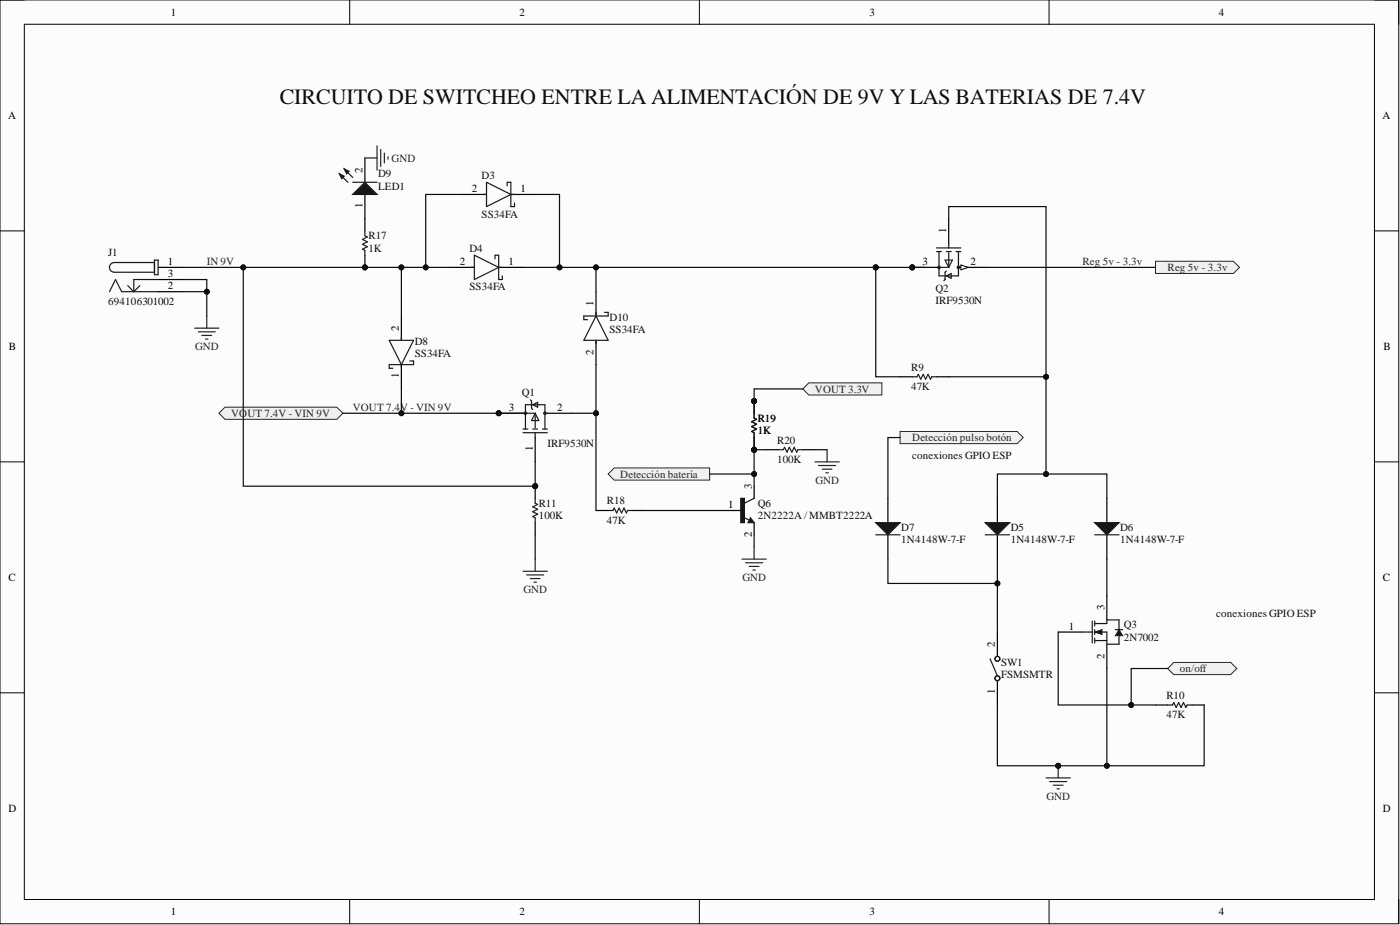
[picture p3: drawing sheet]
<svg xmlns="http://www.w3.org/2000/svg" width="292mm" height="193mm" viewBox="0 0 292 193" stroke-linecap="round" stroke-linejoin="round" font-family="sans-serif">
<defs><g id="words">
<text font-size="4.6" fill="#0e0e0e" x="58.4" y="21.8">CIRCUITO DE SWITCHEO ENTRE LA ALIMENTACIÓN DE 9V Y LAS BATERIAS DE 7.4V</text>
<g font-size="2.3">
<text x="35.6" y="3.3">1</text>
<text x="108.4" y="3.3">2</text>
<text x="181.4" y="3.3">3</text>
<text x="254.3" y="3.3">4</text>
<text x="1.7" y="24.8">A</text>
<text x="288.5" y="24.8">A</text>
<text x="75.6" y="36" transform="rotate(-90 75.6 36)">2</text>
<text x="98.5" y="40.1">2</text>
<text x="108.6" y="40.1">1</text>
<text x="75.6" y="43.4" transform="rotate(-90 75.6 43.4)">1</text>
<text x="197.4" y="48.7" transform="rotate(-90 197.4 48.7)">1</text>
<text x="35" y="55.3">1</text>
<text x="35" y="57.8">3</text>
<text x="95.9" y="55.3">2</text>
<text x="106.1" y="55.3">1</text>
<text x="192.4" y="55.3">3</text>
<text x="202.5" y="55.3">2</text>
<text x="35" y="60.3">2</text>
<text x="123.8" y="63.9" transform="rotate(-90 123.8 63.9)">1</text>
<text x="83.2" y="69" transform="rotate(-90 83.2 69)">2</text>
<text x="1.9" y="73">B</text>
<text x="123.8" y="74" transform="rotate(-90 123.8 74)">2</text>
<text x="288.6" y="73">B</text>
<text x="83.2" y="78.9" transform="rotate(-90 83.2 78.9)">1</text>
<text x="106.2" y="85.7">3</text>
<text x="116.2" y="85.7">2</text>
<text x="111.2" y="94.2" transform="rotate(-90 111.2 94.2)">1</text>
<text x="156.8" y="101.9" transform="rotate(-90 156.8 101.9)">3</text>
<text x="151.9" y="106">1</text>
<text x="156.8" y="112.1" transform="rotate(-90 156.8 112.1)">2</text>
<text x="1.8" y="121.2">C</text>
<text x="288.5" y="121.2">C</text>
<text x="223" y="131.3">1</text>
<text x="230.4" y="127.3" transform="rotate(-90 230.4 127.3)">3</text>
<text x="207.6" y="134.9" transform="rotate(-90 207.6 134.9)">2</text>
<text x="230.4" y="137.4" transform="rotate(-90 230.4 137.4)">2</text>
<text x="207.6" y="144.9" transform="rotate(-90 207.6 144.9)">1</text>
<text x="1.8" y="169.4">D</text>
<text x="288.5" y="169.4">D</text>
<text x="35.6" y="190.9">1</text>
<text x="108.4" y="190.9">2</text>
<text x="181.4" y="190.9">3</text>
<text x="254.3" y="190.9">4</text>
</g>
<g font-size="2.3" fill="#262626">
<text x="81.7" y="33.7">GND</text>
<text x="43.1" y="55.3">IN 9V</text>
<text x="225.9" y="55.3">Reg 5v - 3.3v</text>
<text x="243.6" y="56.5">Reg 5v - 3.3v</text>
<text x="40.7" y="73">GND</text>
<text x="170" y="81.9">VOUT 3.3V</text>
<text x="48.2" y="87">VOUT 7.4V - VIN 9V</text>
<text x="73.6" y="85.7">VOUT 7.4V - VIN 9V</text>
<text x="190.3" y="92">Detección pulso botón</text>
<text x="129.4" y="99.7">Detección batería</text>
<text x="170.1" y="100.9">GND</text>
<text x="109.2" y="123.7">GND</text>
<text x="154.9" y="121.2">GND</text>
<text x="246.2" y="140.2">on/off</text>
<text x="218.3" y="166.9">GND</text>
</g>
<g font-size="2.3" fill="#0e0e0e">
<text x="78.9" y="37">D9</text>
<text x="78.9" y="39.6">LED1</text>
<text x="100.5" y="37.3">D3</text>
<text x="100.5" y="45.4">SS34FA</text>
<text x="22.6" y="53.5">J1</text>
<text x="76.9" y="52.5">1K</text>
<text x="76.9" y="49.9">R17</text>
<text x="98" y="52.5">D4</text>
<text x="22.6" y="63.6">694106301002</text>
<text x="98" y="60.6">SS34FA</text>
<text x="195.2" y="60.9">Q2</text>
<text x="195.2" y="63.4">IRF9530N</text>
<text x="127.1" y="66.9">D10</text>
<text x="127.1" y="69.5">SS34FA</text>
<text x="86.5" y="72">D8</text>
<text x="86.5" y="74.5">SS34FA</text>
<text x="190.1" y="77.3">R9</text>
<text x="108.9" y="82.7">Q1</text>
<text x="190.1" y="81.4">47K</text>
<text x="158.1" y="88">R19</text>
<text x="114.2" y="93.3">IRF9530N</text>
<text x="158.1" y="90.5">1K</text>
<text x="162.2" y="92.6">R20</text>
<text x="190.3" y="95.8">conexiones GPIO ESP</text>
<text x="162.2" y="96.6">100K</text>
<text x="112.4" y="105.7">R11</text>
<text x="126.6" y="105.2">R18</text>
<text x="158.1" y="105.7">Q6</text>
<text x="112.4" y="108.3">100K</text>
<text x="126.6" y="109.3">47K</text>
<text x="158.1" y="108.3">2N2222A/ MMBT2222A</text>
<text x="188" y="110.8">D7</text>
<text x="188" y="113.3">1N4148W-7-F</text>
<text x="210.9" y="110.8">D5</text>
<text x="210.9" y="113.3">1N4148W-7-F</text>
<text x="233.7" y="110.8">D6</text>
<text x="233.7" y="113.3">1N4148W-7-F</text>
<text x="234.5" y="131.1">Q3</text>
<text x="253.8" y="128.8">conexiones GPIO ESP</text>
<text x="234.5" y="133.6">2N7002</text>
<text x="208.9" y="139">SW1</text>
<text x="208.9" y="141.5">FSMSMTR</text>
<text x="243.4" y="149.9">47K</text>
<text x="243.4" y="145.8">R10</text>
</g>
</g></defs>
<path d="M0 0h291.8v192.7h-291.8z" fill-rule="evenodd" fill="#fcfcfc"/>
<path d="M0 0h291.8v192.7h-291.8z" fill="none" stroke="#000" stroke-width=".21"/>
<path d="M5.1 5.1h281.7v182.5h-281.7z" fill-rule="evenodd" fill="#fcfcfc"/>
<g fill="none" stroke="#000" stroke-width=".21">
<path d="M0 0h5.1M73 0v5.1M145.9 0v5.1M218.9 0v5.1M286.8 0h5v5.1M5.1 5.1h281.7v182.5h-281.7zM0 48.2h5.1M286.8 48.2h5M0 96.4h5.1M286.8 96.4h5M0 144.5h5.1M286.8 144.5h5"/>
<path d="M73 187.6v5.1M145.9 187.6v5.1M218.9 187.6v5.1M291.8 187.6v5.1"/>
</g>
<path d="M109.1 119.2h5.1M109.9 119.9h3.5M111.7 116.6v2.6M110.6 120.7h2.1M111.4 121.5h.5M220.8 159.8v2.5M218.2 162.3h5.1M219 163h3.6M219.8 163.8h2M220.5 164.6h.5" fill="none" stroke="#262626" stroke-width=".25"/>
<circle cx="220.8" cy="159.8" r=".51" fill="#0e0e0e"/>
<circle cx="220.8" cy="159.8" r=".51" fill="none" stroke="#0e0e0e" stroke-width=".21"/>
<path d="M93.9 55.8h5.1M96.4 40.6h5.1M104 55.8h5.1M106.6 40.6h5.1M185.3 104v5M185.3 111.6v5" fill="none" stroke="#000" stroke-width=".25"/>
<path d="M101.5 38l5.1 2.6-5.1 2.5zM105.8 38.8v-.8h.8v5.1h.7v-.8M98.2 55.8h.8M99 53.2l5 2.6-5 2.5zM100.7 40.6h.8M103.3 54v-.8h.7v5.1h.8v-.7M104 55.8h.8M106.6 40.6h.7" fill="none" stroke="#1c1c1c" stroke-width=".25"/>
<path d="M182.7 109h5.1l-2.5 2.6z" fill="#1c1c1c"/>
<path d="M182.7 109h5.1l-2.5 2.6zM182.7 111.6h5.1" fill="none" stroke="#1c1c1c" stroke-width=".25"/>
<path d="M230.9 104v5M230.9 111.6v5" fill="none" stroke="#000" stroke-width=".25"/>
<path d="M228.4 109h5.1l-2.6 2.6z" fill="#1c1c1c"/>
<path d="M228.4 109h5.1l-2.6 2.6zM228.4 111.6h5.1" fill="none" stroke="#1c1c1c" stroke-width=".25"/>
<path d="M208.1 104v5M208.1 111.6v5" fill="none" stroke="#000" stroke-width=".25"/>
<path d="M205.6 109h5l-2.5 2.6z" fill="#1c1c1c"/>
<g fill="none" stroke="#1c1c1c" stroke-width=".25">
<path d="M205.6 109h5l-2.5 2.6zM205.6 111.6h5M206.6 137.4l1.5 3.6M225.9 131.9h2M227.9 129.6v4.5M228.4 130.1h2.5M228.4 131.9h2.5v2.5M228.4 133.6h2.5M228.4 129.6v1M228.4 131.3v1.1M228.4 133.1v1"/>
<circle cx="208.1" cy="137.4" r=".51"/>
<circle cx="208.1" cy="141.5" r=".51"/>
</g>
<path d="M208.1 131.9v5M220.8 131.9h5.1M230.9 124.2v5.1M230.9 134.4v5.1M208.1 142v5.1" fill="none" stroke="#000" stroke-width=".25"/>
<path d="M228.4 131.9l1.5-.6v1.1z" fill="#1c1c1c"/>
<path d="M228.4 131.9l1.5-.6v1.1z" fill="none" stroke="#1c1c1c" stroke-width=".21"/>
<path d="M230.9 130.1v-.8h2.6v2M233.5 132.6v1.8h-2.6" fill="none" stroke="#1c1c1c" stroke-width=".25"/>
<path d="M233.5 131.3l.7 1.3h-1.5z" fill="#1c1c1c"/>
<path d="M233.5 131.3l.7 1.3h-1.5z" fill="none" stroke="#1c1c1c" stroke-width=".21"/>
<path d="M232.7 131.3h1.5" fill="none" stroke="#1c1c1c" stroke-width=".25"/>
<circle cx="104" cy="86.2" r=".51" fill="#0e0e0e"/>
<circle cx="104" cy="86.2" r=".51" fill="none" stroke="#0e0e0e" stroke-width=".21"/>
<g fill="none" stroke="#1c1c1c" stroke-width=".25">
<path d="M109.1 90.3h5.1M109.1 89.5h1M109.1 86.2h2.6M109.6 89.5v-5.1h4.1v5.1M110.6 83.4l.3 .3v1.5l.3 .2M111.2 89.5h1M111.2 84.4l1-.5v1zM111.7 86.2l.7 1.5h-1.5zM111.7 86.2v3.1M111.7 90.3v1M113.2 89.5h1M113.7 86.2h.5"/>
<circle cx="109.6" cy="86.2" r=".25"/>
<circle cx="113.7" cy="86.2" r=".25"/>
</g>
<path d="M104 86.2h5.1M111.7 91.3v5.1" fill="none" stroke="#000" stroke-width=".25"/>
<circle cx="104" cy="86.2" r=".51" fill="#0e0e0e"/>
<circle cx="104" cy="86.2" r=".51" fill="none" stroke="#0e0e0e" stroke-width=".21"/>
<path d="M114.2 86.2h5.1" fill="none" stroke="#000" stroke-width=".25"/>
<circle cx="190.3" cy="55.8" r=".51" fill="#0e0e0e"/>
<circle cx="190.3" cy="55.8" r=".51" fill="none" stroke="#0e0e0e" stroke-width=".21"/>
<g fill="none" stroke="#1c1c1c" stroke-width=".25">
<path d="M195.4 51.7h5.1M195.4 52.5h1M195.4 55.8h2.5M195.9 52.5v5.1h4.1v-5.1M197.2 54.3h1.5l-.8 1.5zM197.4 52.5h1.1M197.4 57.6l1.1-.6v1.1zM197.4 56.5l-.2 .3v1.5l-.3 .3M197.9 50.7v1M197.9 52.7v3.1M199.5 52.5h1M200 55.8h.5"/>
<circle cx="195.9" cy="55.8" r=".26"/>
<circle cx="200" cy="55.8" r=".26"/>
</g>
<path d="M190.3 55.8h5.1M197.9 45.6v5.1" fill="none" stroke="#000" stroke-width=".25"/>
<circle cx="190.3" cy="55.8" r=".51" fill="#0e0e0e"/>
<circle cx="190.3" cy="55.8" r=".51" fill="none" stroke="#0e0e0e" stroke-width=".21"/>
<path d="M200.5 55.8h5.1" fill="none" stroke="#000" stroke-width=".25"/>
<path d="M200.5 55.3l1.5 .5-1.5 .5z" fill="#fbfbfb"/>
<path d="M200.5 55.3l1.5 .5-1.5 .5z" fill="none" stroke="#000" stroke-width=".21"/>
<path d="M187.8 78.6h2.5M195.4 78.6h2.5" fill="none" stroke="#000" stroke-width=".25"/>
<path d="M190.3 78.6h1l.3-.5 .5 1 .5-1 .5 1 .5-1 .5 1 .3-.5h1" fill="none" stroke="#1c1c1c" stroke-width=".25"/>
<circle cx="111.7" cy="101.4" r=".51" fill="#0e0e0e"/>
<circle cx="111.7" cy="101.4" r=".51" fill="none" stroke="#0e0e0e" stroke-width=".21"/>
<path d="M111.7 101.4v2.6" fill="none" stroke="#000" stroke-width=".25"/>
<circle cx="111.7" cy="101.4" r=".51" fill="#0e0e0e"/>
<circle cx="111.7" cy="101.4" r=".51" fill="none" stroke="#0e0e0e" stroke-width=".21"/>
<path d="M33 55.8h5.1M33 58.3h5.1M33 60.9h5.1M111.7 109v2.6M241.1 147.1h2.5M248.7 147.1h2.5" fill="none" stroke="#000" stroke-width=".25"/>
<path d="M26.6 59.6l1.3 1.3M29.2 59.6l-1.3 1.3M32.2 54.8h-8.3a1.01 1.01 0 0 0-1.1 1 1.01 1.01 0 0 0 1.1 1h8.3M32.2 54.3h.8v3h-.8zM33 58.3h-5.1v2.6M22.8 60.9l1.3-2.6 1.3 2.6h7.6M111.7 104v1l.5 .2-1 .5 1 .5-1 .6 1 .5-1 .5 .5 .2v1M243.6 147.1h1l.3-.5 .5 1 .5-1 .5 1 .5-1 .5 1 .3-.5h1" fill="none" stroke="#1c1c1c" stroke-width=".25"/>
<path d="M40.6 68.5h5.1M41.4 69.2h3.5M42.1 70h2.1M42.9 70.7h.5M43.1 65.9v2.6" fill="none" stroke="#262626" stroke-width=".25"/>
<circle cx="76.1" cy="55.8" r=".51" fill="#0e0e0e"/>
<circle cx="76.1" cy="55.8" r=".51" fill="none" stroke="#0e0e0e" stroke-width=".21"/>
<path d="M76.1 45.6v2.6M76.1 53.2v2.6" fill="none" stroke="#000" stroke-width=".25"/>
<circle cx="76.1" cy="55.8" r=".51" fill="#0e0e0e"/>
<circle cx="76.1" cy="55.8" r=".51" fill="none" stroke="#0e0e0e" stroke-width=".21"/>
<path d="M76.1 48.2v1l.5 .2-1 .5 1 .6-1 .5 1 .5-1 .5 .5 .2v1" fill="none" stroke="#1c1c1c" stroke-width=".25"/>
<path d="M76.1 33v5M76.1 40.6v5" fill="none" stroke="#000" stroke-width=".25"/>
<path d="M73.6 40.6l2.5-2.6 2.6 2.6z" fill="#1c1c1c"/>
<path d="M70.8 36.3l1.8 1.7M71.8 35.2l1.8 1.8M73.6 40.6l2.5-2.6 2.6 2.6z" fill="none" stroke="#1c1c1c" stroke-width=".25"/>
<path d="M71.8 35.2l1 .5-.5 .6z" fill="#1c1c1c"/>
<path d="M71.8 35.2l1 .5-.5 .6z" fill="none" stroke="#1c1c1c" stroke-width=".25"/>
<path d="M70.8 36.3l1 .5-.5 .5z" fill="#1c1c1c"/>
<path d="M70.8 36.3l1 .5-.5 .5zM73.6 38h5.1M81.2 71h5.1l-2.6 5.1zM83.7 70.2v.8M83.7 76.1v.7M85.5 75.3h.8v.8h-5.1v.7h.8M124.4 65.9l2.5 5.1h-5.1zM124.4 65.2v.7M124.4 71v.8M126.1 65.2h.8v.7h-5.1v.8h.8" fill="none" stroke="#1c1c1c" stroke-width=".25"/>
<path d="M76.1 33h2.6M78.7 30.4v5.1M79.4 31.2v3.5M80.2 31.9v2.1M81 32.7v.5" fill="none" stroke="#262626" stroke-width=".25"/>
<path d="M83.7 65.9v5.1M83.7 76.1v5M124.4 60.9v5M124.4 71v5.1" fill="none" stroke="#000" stroke-width=".25"/>
<circle cx="157.3" cy="83.7" r=".51" fill="#0e0e0e"/>
<circle cx="157.3" cy="83.7" r=".51" fill="none" stroke="#0e0e0e" stroke-width=".21"/>
<circle cx="157.3" cy="93.8" r=".51" fill="#0e0e0e"/>
<circle cx="157.3" cy="93.8" r=".51" fill="none" stroke="#0e0e0e" stroke-width=".21"/>
<path d="M157.3 83.7v2.5" fill="none" stroke="#000" stroke-width=".25"/>
<circle cx="157.3" cy="83.7" r=".51" fill="#0e0e0e"/>
<circle cx="157.3" cy="83.7" r=".51" fill="none" stroke="#0e0e0e" stroke-width=".21"/>
<path d="M157.3 91.3v2.5" fill="none" stroke="#000" stroke-width=".25"/>
<circle cx="157.3" cy="93.8" r=".51" fill="#0e0e0e"/>
<circle cx="157.3" cy="93.8" r=".51" fill="none" stroke="#0e0e0e" stroke-width=".21"/>
<path d="M157.3 86.2v1l.5 .3-1 .5 1 .5-1 .5 1 .5-1 .5 .5 .3v1M162.4 93.8h1l.3-.5 .5 1 .5-1 .5 1 .5-1 .5 1 .3-.5h1M126.9 106.5h1l.3-.5 .5 1 .5-1 .5 1 .5-1 .5 1 .2-.5h1.1" fill="none" stroke="#1c1c1c" stroke-width=".25"/>
<path d="M159.9 93.8h2.5M167.5 93.8h2.5M124.4 106.5h2.5M132 106.5h2.5" fill="none" stroke="#000" stroke-width=".25"/>
<path d="M154.5 104h.8v5h-.8z" fill-rule="evenodd" fill="#1c1c1c"/>
<path d="M154.5 104h.8v5h-.8zM155.1 107.9l1.2 .6M157.3 104l-2 1" fill="none" stroke="#1c1c1c" stroke-width=".25"/>
<path d="M156.6 108l.7 1h-1.2z" fill="#1c1c1c"/>
<path d="M156.6 108l.7 1h-1.2z" fill="none" stroke="#1c1c1c" stroke-width=".25"/>
<path d="M152.3 106.5h2.5M157.3 101.4v2.6M157.3 109v2.6" fill="none" stroke="#000" stroke-width=".25"/>
<path d="M170 96.4h5.1M170.8 97.1h3.5M171.6 97.9h2M172.3 98.6h.5M172.6 93.8v2.6M154.8 116.6h5.1M155.6 117.4h3.5M156.3 118.2h2.1M157.1 118.9h.5M157.3 114.1v2.5" fill="none" stroke="#262626" stroke-width=".25"/>
<path d="M167.5 81.1l1.3-1.2h15.2v2.5h-15.2z" fill-rule="evenodd" fill="#f0f0f0"/>
<path d="M167.5 81.1l1.3-1.2h15.2v2.5h-15.2z" fill="none" stroke="#262626" stroke-width=".21"/>
<path d="M241.1 54.5h16.2l1.3 1.3-1.3 1.2h-16.2z" fill-rule="evenodd" fill="#f0f0f0"/>
<path d="M241.1 54.5h16.2l1.3 1.3-1.3 1.2h-16.2z" fill="none" stroke="#262626" stroke-width=".21"/>
<path d="M45.7 86.2l1.2-1.3h23.4l1.2 1.3-1.2 1.3h-23.4z" fill-rule="evenodd" fill="#f0f0f0"/>
<path d="M45.7 86.2l1.2-1.3h23.4l1.2 1.3-1.2 1.3h-23.4z" fill="none" stroke="#262626" stroke-width=".21"/>
<path d="M126.9 98.9l1.3-1.3h19.9v2.6h-19.9z" fill-rule="evenodd" fill="#f0f0f0"/>
<path d="M126.9 98.9l1.3-1.3h19.9v2.6h-19.9z" fill="none" stroke="#262626" stroke-width=".21"/>
<path d="M187.8 90h24.4l1.3 1.3-1.3 1.3h-24.4z" fill-rule="evenodd" fill="#f0f0f0"/>
<path d="M187.8 90h24.4l1.3 1.3-1.3 1.3h-24.4z" fill="none" stroke="#262626" stroke-width=".21"/>
<path d="M243.6 139.5l1.3-1.3h11.9l1.2 1.3-1.2 1.2h-11.9z" fill-rule="evenodd" fill="#f0f0f0"/>
<path d="M243.6 139.5l1.3-1.3h11.9l1.2 1.3-1.2 1.2h-11.9z" fill="none" stroke="#262626" stroke-width=".21"/>
<circle cx="157.3" cy="83.7" r=".51" fill="#0e0e0e"/>
<circle cx="157.3" cy="83.7" r=".51" fill="none" stroke="#0e0e0e" stroke-width=".21"/>
<circle cx="157.3" cy="93.8" r=".51" fill="#0e0e0e"/>
<circle cx="157.3" cy="93.8" r=".51" fill="none" stroke="#0e0e0e" stroke-width=".21"/>
<path d="M157.3 83.7v2.5" fill="none" stroke="#000" stroke-width=".25"/>
<circle cx="157.3" cy="83.7" r=".51" fill="#0e0e0e"/>
<circle cx="157.3" cy="83.7" r=".51" fill="none" stroke="#0e0e0e" stroke-width=".21"/>
<path d="M157.3 91.3v2.5" fill="none" stroke="#000" stroke-width=".25"/>
<circle cx="157.3" cy="93.8" r=".51" fill="#0e0e0e"/>
<circle cx="157.3" cy="93.8" r=".51" fill="none" stroke="#0e0e0e" stroke-width=".21"/>
<path d="M157.3 86.2v1l.5 .3-1 .5 1 .5-1 .5 1 .5-1 .5 .5 .3v1" fill="none" stroke="#1c1c1c" stroke-width=".25"/>
<path d="M111.7 96.4v5" fill="none" stroke="#0e0e0e" stroke-width=".25"/>
<circle cx="111.7" cy="101.4" r=".51" fill="#0e0e0e"/>
<circle cx="111.7" cy="101.4" r=".51" fill="none" stroke="#0e0e0e" stroke-width=".21"/>
<path d="M182.7 55.8v22.8h5.1M111.7 111.6v5" fill="none" stroke="#0e0e0e" stroke-width=".25"/>
<circle cx="182.7" cy="55.8" r=".51" fill="#0e0e0e"/>
<circle cx="182.7" cy="55.8" r=".51" fill="none" stroke="#0e0e0e" stroke-width=".21"/>
<path d="M197.9 45.6v-2.5h20.3v35.5h-20.3" fill="none" stroke="#0e0e0e" stroke-width=".25"/>
<circle cx="218.2" cy="78.6" r=".51" fill="#0e0e0e"/>
<circle cx="218.2" cy="78.6" r=".51" fill="none" stroke="#0e0e0e" stroke-width=".21"/>
<path d="M218.2 78.6v20.3h-10.1v5.1" fill="none" stroke="#0e0e0e" stroke-width=".25"/>
<circle cx="218.2" cy="78.6" r=".51" fill="#0e0e0e"/>
<circle cx="218.2" cy="78.6" r=".51" fill="none" stroke="#0e0e0e" stroke-width=".21"/>
<circle cx="218.2" cy="98.9" r=".51" fill="#0e0e0e"/>
<circle cx="218.2" cy="98.9" r=".51" fill="none" stroke="#0e0e0e" stroke-width=".21"/>
<path d="M218.2 98.9h12.7v5.1" fill="none" stroke="#0e0e0e" stroke-width=".25"/>
<circle cx="218.2" cy="98.9" r=".51" fill="#0e0e0e"/>
<circle cx="218.2" cy="98.9" r=".51" fill="none" stroke="#0e0e0e" stroke-width=".21"/>
<path d="M208.1 116.6v15.3" fill="none" stroke="#0e0e0e" stroke-width=".25"/>
<circle cx="208.1" cy="121.7" r=".51" fill="#0e0e0e"/>
<circle cx="208.1" cy="121.7" r=".51" fill="none" stroke="#0e0e0e" stroke-width=".21"/>
<path d="M230.9 116.6v7.6M220.8 131.9v15.2h20.3" fill="none" stroke="#0e0e0e" stroke-width=".25"/>
<circle cx="236" cy="147.1" r=".51" fill="#0e0e0e"/>
<circle cx="236" cy="147.1" r=".51" fill="none" stroke="#0e0e0e" stroke-width=".21"/>
<path d="M208.1 147.1v12.7h12.7" fill="none" stroke="#0e0e0e" stroke-width=".25"/>
<circle cx="220.8" cy="159.8" r=".51" fill="#0e0e0e"/>
<circle cx="220.8" cy="159.8" r=".51" fill="none" stroke="#0e0e0e" stroke-width=".21"/>
<path d="M230.9 139.5v20.3h-10.1" fill="none" stroke="#0e0e0e" stroke-width=".25"/>
<circle cx="230.9" cy="159.8" r=".51" fill="#0e0e0e"/>
<circle cx="230.9" cy="159.8" r=".51" fill="none" stroke="#0e0e0e" stroke-width=".21"/>
<circle cx="220.8" cy="159.8" r=".51" fill="#0e0e0e"/>
<circle cx="220.8" cy="159.8" r=".51" fill="none" stroke="#0e0e0e" stroke-width=".21"/>
<path d="M251.2 147.1v12.7h-20.3" fill="none" stroke="#0e0e0e" stroke-width=".25"/>
<circle cx="230.9" cy="159.8" r=".51" fill="#0e0e0e"/>
<circle cx="230.9" cy="159.8" r=".51" fill="none" stroke="#0e0e0e" stroke-width=".21"/>
<path d="M185.3 116.6v5.1h22.8" fill="none" stroke="#0e0e0e" stroke-width=".25"/>
<circle cx="208.1" cy="121.7" r=".51" fill="#0e0e0e"/>
<circle cx="208.1" cy="121.7" r=".51" fill="none" stroke="#0e0e0e" stroke-width=".21"/>
<path d="M96.4 40.6h-7.6v15.2h-38" fill="none" stroke="#0e0e0e" stroke-width=".25"/>
<circle cx="50.8" cy="55.8" r=".51" fill="#0e0e0e"/>
<circle cx="50.8" cy="55.8" r=".51" fill="none" stroke="#0e0e0e" stroke-width=".21"/>
<circle cx="76.1" cy="55.8" r=".51" fill="#0e0e0e"/>
<circle cx="76.1" cy="55.8" r=".51" fill="none" stroke="#0e0e0e" stroke-width=".21"/>
<circle cx="83.7" cy="55.8" r=".51" fill="#0e0e0e"/>
<circle cx="83.7" cy="55.8" r=".51" fill="none" stroke="#0e0e0e" stroke-width=".21"/>
<circle cx="88.8" cy="55.8" r=".51" fill="#0e0e0e"/>
<circle cx="88.8" cy="55.8" r=".51" fill="none" stroke="#0e0e0e" stroke-width=".21"/>
<path d="M88.8 55.8h5.1" fill="none" stroke="#0e0e0e" stroke-width=".25"/>
<circle cx="88.8" cy="55.8" r=".51" fill="#0e0e0e"/>
<circle cx="88.8" cy="55.8" r=".51" fill="none" stroke="#0e0e0e" stroke-width=".21"/>
<path d="M111.7 40.6h5v15.2" fill="none" stroke="#0e0e0e" stroke-width=".25"/>
<circle cx="116.7" cy="55.8" r=".51" fill="#0e0e0e"/>
<circle cx="116.7" cy="55.8" r=".51" fill="none" stroke="#0e0e0e" stroke-width=".21"/>
<path d="M190.3 55.8h2.6" fill="none" stroke="#0e0e0e" stroke-width=".25"/>
<circle cx="190.3" cy="55.8" r=".51" fill="#0e0e0e"/>
<circle cx="190.3" cy="55.8" r=".51" fill="none" stroke="#0e0e0e" stroke-width=".21"/>
<path d="M182.7 55.8h7.6" fill="none" stroke="#0e0e0e" stroke-width=".25"/>
<circle cx="182.7" cy="55.8" r=".51" fill="#0e0e0e"/>
<circle cx="182.7" cy="55.8" r=".51" fill="none" stroke="#0e0e0e" stroke-width=".21"/>
<circle cx="190.3" cy="55.8" r=".51" fill="#0e0e0e"/>
<circle cx="190.3" cy="55.8" r=".51" fill="none" stroke="#0e0e0e" stroke-width=".21"/>
<path d="M38.1 58.3h5v7.6" fill="none" stroke="#0e0e0e" stroke-width=".25"/>
<circle cx="43.1" cy="60.9" r=".51" fill="#0e0e0e"/>
<circle cx="43.1" cy="60.9" r=".51" fill="none" stroke="#0e0e0e" stroke-width=".21"/>
<path d="M38.1 60.9h5" fill="none" stroke="#0e0e0e" stroke-width=".25"/>
<circle cx="43.1" cy="60.9" r=".51" fill="#0e0e0e"/>
<circle cx="43.1" cy="60.9" r=".51" fill="none" stroke="#0e0e0e" stroke-width=".21"/>
<path d="M83.7 55.8v10.1M205.6 55.8h35.5" fill="none" stroke="#0e0e0e" stroke-width=".25"/>
<circle cx="83.7" cy="55.8" r=".51" fill="#0e0e0e"/>
<circle cx="83.7" cy="55.8" r=".51" fill="none" stroke="#0e0e0e" stroke-width=".21"/>
<path d="M109.1 55.8h73.6M187.8 91.3h-2.5v12.7" fill="none" stroke="#0e0e0e" stroke-width=".25"/>
<circle cx="116.7" cy="55.8" r=".51" fill="#0e0e0e"/>
<circle cx="116.7" cy="55.8" r=".51" fill="none" stroke="#0e0e0e" stroke-width=".21"/>
<circle cx="124.3" cy="55.8" r=".51" fill="#0e0e0e"/>
<circle cx="124.3" cy="55.8" r=".51" fill="none" stroke="#0e0e0e" stroke-width=".21"/>
<circle cx="182.7" cy="55.8" r=".51" fill="#0e0e0e"/>
<circle cx="182.7" cy="55.8" r=".51" fill="none" stroke="#0e0e0e" stroke-width=".21"/>
<path d="M124.4 76.1v10.1h-5.1" fill="none" stroke="#0e0e0e" stroke-width=".25"/>
<circle cx="124.3" cy="86.2" r=".51" fill="#0e0e0e"/>
<circle cx="124.3" cy="86.2" r=".51" fill="none" stroke="#0e0e0e" stroke-width=".21"/>
<path d="M124.4 55.8v5.1" fill="none" stroke="#0e0e0e" stroke-width=".25"/>
<circle cx="124.3" cy="55.8" r=".51" fill="#0e0e0e"/>
<circle cx="124.3" cy="55.8" r=".51" fill="none" stroke="#0e0e0e" stroke-width=".21"/>
<path d="M124.4 86.2v20.3" fill="none" stroke="#0e0e0e" stroke-width=".25"/>
<circle cx="124.3" cy="86.2" r=".51" fill="#0e0e0e"/>
<circle cx="124.3" cy="86.2" r=".51" fill="none" stroke="#0e0e0e" stroke-width=".21"/>
<path d="M157.3 93.8v7.6M134.5 106.5h17.8M157.3 111.6v2.5" fill="none" stroke="#0e0e0e" stroke-width=".25"/>
<circle cx="157.3" cy="93.8" r=".51" fill="#0e0e0e"/>
<circle cx="157.3" cy="93.8" r=".51" fill="none" stroke="#0e0e0e" stroke-width=".21"/>
<circle cx="157.3" cy="98.9" r=".51" fill="#0e0e0e"/>
<circle cx="157.3" cy="98.9" r=".51" fill="none" stroke="#0e0e0e" stroke-width=".21"/>
<path d="M157.3 93.8h2.6" fill="none" stroke="#0e0e0e" stroke-width=".25"/>
<circle cx="157.3" cy="93.8" r=".51" fill="#0e0e0e"/>
<circle cx="157.3" cy="93.8" r=".51" fill="none" stroke="#0e0e0e" stroke-width=".21"/>
<path d="M167.5 81.1h-10.2v2.6M170 93.8h2.6" fill="none" stroke="#0e0e0e" stroke-width=".25"/>
<circle cx="157.3" cy="83.7" r=".51" fill="#0e0e0e"/>
<circle cx="157.3" cy="83.7" r=".51" fill="none" stroke="#0e0e0e" stroke-width=".21"/>
<path d="M38.1 55.8h12.7v45.6h60.9" fill="none" stroke="#0e0e0e" stroke-width=".25"/>
<circle cx="111.7" cy="101.4" r=".51" fill="#0e0e0e"/>
<circle cx="111.7" cy="101.4" r=".51" fill="none" stroke="#0e0e0e" stroke-width=".21"/>
<circle cx="50.8" cy="55.8" r=".51" fill="#0e0e0e"/>
<circle cx="50.8" cy="55.8" r=".51" fill="none" stroke="#0e0e0e" stroke-width=".21"/>
<path d="M148.1 98.9h9.2" fill="none" stroke="#0e0e0e" stroke-width=".25"/>
<circle cx="157.3" cy="98.9" r=".51" fill="#0e0e0e"/>
<circle cx="157.3" cy="98.9" r=".51" fill="none" stroke="#0e0e0e" stroke-width=".21"/>
<path d="M243.6 139.5h-7.6v7.6" fill="none" stroke="#0e0e0e" stroke-width=".25"/>
<circle cx="236" cy="147.1" r=".51" fill="#0e0e0e"/>
<circle cx="236" cy="147.1" r=".51" fill="none" stroke="#0e0e0e" stroke-width=".21"/>
<path d="M83.7 81.1v5.1" fill="none" stroke="#0e0e0e" stroke-width=".25"/>
<circle cx="83.7" cy="86.2" r=".51" fill="#0e0e0e"/>
<circle cx="83.7" cy="86.2" r=".51" fill="none" stroke="#0e0e0e" stroke-width=".21"/>
<path d="M71.5 86.2h37.6" fill="none" stroke="#0e0e0e" stroke-width=".25"/>
<circle cx="83.7" cy="86.2" r=".51" fill="#0e0e0e"/>
<circle cx="83.7" cy="86.2" r=".51" fill="none" stroke="#0e0e0e" stroke-width=".21"/>
<circle cx="104" cy="86.2" r=".51" fill="#0e0e0e"/>
<circle cx="104" cy="86.2" r=".51" fill="none" stroke="#0e0e0e" stroke-width=".21"/>
<use href="#words"/>
</svg>
